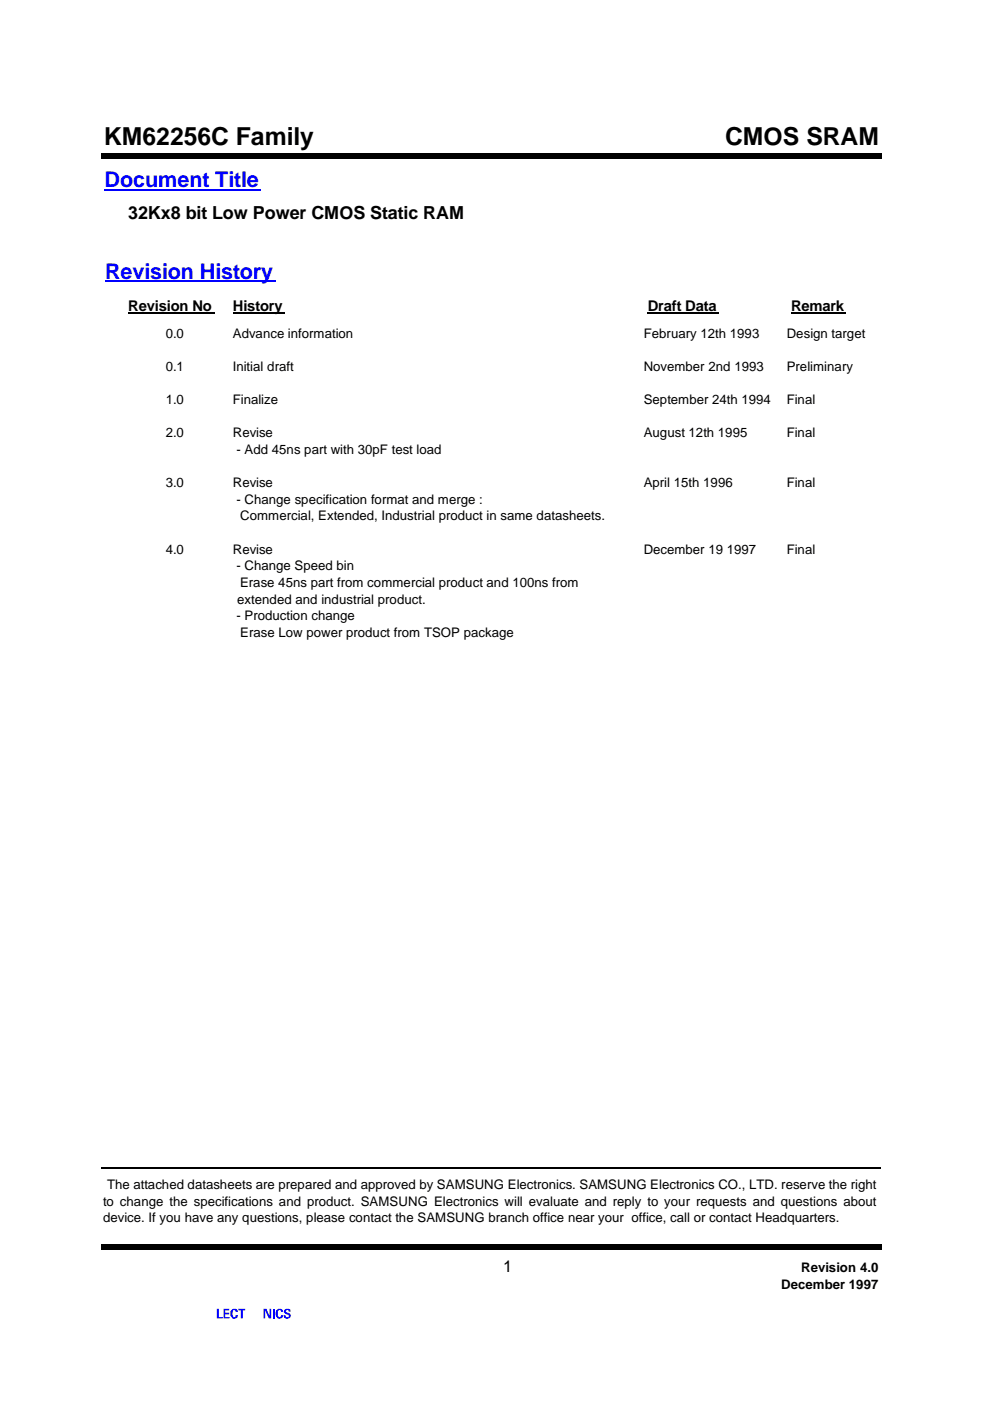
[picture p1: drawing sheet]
<svg xmlns="http://www.w3.org/2000/svg" width="210mm" height="297mm" viewBox="0 0 210 297" stroke-linecap="round" stroke-linejoin="round" font-family="sans-serif">
<defs><g id="words">
<g font-size="5.2">
<text x="22" y="30.8">KM62256C Family</text>
<text x="153.8" y="30.8">CMOS SRAM</text>
</g>
<g font-size="4.6" fill="#00f">
<text x="22.2" y="39.7">Document Title</text>
<text x="22.3" y="59.1">Revision History</text>
</g>
<text font-size="3.8" x="27.2" y="46.5">32Kx8 bit Low Power CMOS Static RAM</text>
<text font-size="3.5" x="106.7" y="269.7">1</text>
<g font-size="3.1">
<text x="27.2" y="66">Revision No</text>
<text x="49.4" y="66">History</text>
<text x="137.3" y="66">Draft Data</text>
<text x="167.7" y="66">Remark</text>
</g>
<g font-size="2.8">
<text x="35.1" y="71.6">0.0</text>
<text x="49.4" y="71.6">Advance information</text>
<text x="136.5" y="71.6">February 12th 1993</text>
<text x="166.8" y="71.6">Design target</text>
<text x="35.1" y="78.6">0.1</text>
<text x="49.4" y="78.6">Initial draft</text>
<text x="136.5" y="78.6">November 2nd 1993</text>
<text x="166.8" y="78.6">Preliminary</text>
<text x="35.1" y="85.6">1.0</text>
<text x="49.4" y="85.6">Finalize</text>
<text x="136.5" y="85.6">September 24th 1994</text>
<text x="166.8" y="85.6">Final</text>
<text x="35.1" y="92.7">2.0</text>
<text x="49.4" y="92.7">Revise</text>
<text x="136.5" y="92.7">August 12th 1995</text>
<text x="166.8" y="92.7">Final</text>
<text x="50.2" y="96.2">- Add 45ns part with 30pF test load</text>
<text x="35.1" y="103.3">3.0</text>
<text x="49.4" y="103.3">Revise</text>
<text x="50.1" y="106.8">- Change specification format and merge :</text>
<text x="136.5" y="103.3">April 15th 1996</text>
<text x="166.8" y="103.3">Final</text>
<text x="50.9" y="110.3">Commercial, Extended, Industrial product in same datasheets.</text>
<text x="35.1" y="117.4">4.0</text>
<text x="49.4" y="117.4">Revise</text>
<text x="136.5" y="117.4">December 19 1997</text>
<text x="166.8" y="117.4">Final</text>
<text x="50.1" y="120.9">- Change Speed bin</text>
<text x="50.9" y="124.5">Erase 45ns part from commercial product and 100ns from</text>
<text x="50.1" y="131.5">- Production change</text>
<text x="50.3" y="128">extended and industrial product.</text>
<text x="50.9" y="135.1">Erase Low power product from TSOP package</text>
<text x="22.7" y="252">The attached datasheets are prepared and approved by SAMSUNG Electronics. SAMSUNG Electronics CO., LTD. reserve the right</text>
<text x="21.8" y="255.6">to change the specifications and product. SAMSUNG Electronics will evaluate and reply to your requests and questions about</text>
<text x="21.8" y="259.2">device. If you have any questions, please contact the SAMSUNG branch office near your office, call or contact Headquarters.</text>
<text x="169.8" y="269.8">Revision 4.0</text>
<text x="165.6" y="273.3">December 1997</text>
</g>
</g></defs>
<g fill="#00f">
<path d="M46 277.5h.4v1.8h.8v.2h-1.2z" fill-rule="evenodd"/>
<path d="M47.4 277.5h1.2v.3h-.8v.5h.8v.4h-.8v.6h.9v.2h-1.3z" fill-rule="evenodd"/>
<path d="M49.3 277.6h.9l.3 .6h-.5v-.3a.32 .32 0 0 0-.5-.2 .32 .32 0 0 0-.1 .5l-.1 .6 .2 .5 .5-.2v-.3h.5a.81 .81 0 0 1-.8 .8 .81 .81 0 0 1-.8-.7v-.8z" fill-rule="evenodd"/>
<path d="M50.5 277.5h1.5v.3h-.5v1.7h-.4v-1.7h-.6z" fill-rule="evenodd"/>
<path d="M55.9 277.5h.6l.6 1.6v-1.6h.4v2h-.5l-.8-1.7v1.7h-.3z" fill-rule="evenodd"/>
</g>
<path d="M58 277.5v2" fill="none" stroke="#00f" stroke-width=".42"/>
<g fill="#00f">
<path d="M58.5 277.9a.8 .8 0 0 1 .9-.5 .8 .8 0 0 1 .6 .8h-.4l-.2-.5-.5 .3v1l.3 .3 .3-.1 .1-.4h.4a.81 .81 0 0 1-.8 .8 .81 .81 0 0 1-.8-.8z" fill-rule="evenodd"/>
<path d="M60.4 277.7l.3-.2 .9 .2v.4h-.4l-.2-.4-.4 .2v.3l.3 .1a.63 .63 0 0 1 .8 .5 .63 .63 0 0 1-.7 .8l-.5-.1-.3-.2-.1-.5h.4l.2 .5h.4l.1-.5a1.12 1.12 0 0 1-1-.9z" fill-rule="evenodd"/>
</g>
<path d="M21.4 32.5h.5v1.1h-.5zM21.9 32.5h164.6v1.1h-164.6zM186.5 32.5h.5v1.1h-.5zM21.5 247.5h.2v.3h-.2zM186.5 247.5h.2v.3h-.2zM21.4 263.9h.5v1.1h-.5zM21.9 263.9h164.6v1.1h-164.6zM186.5 263.9h.5v1.1h-.5z" fill="#000"/>
<path d="M22.2 40.2h33.1" fill="none" stroke="#00f" stroke-width=".34"/>
<path d="M22.4 59.6h36.1" fill="none" stroke="#00f" stroke-width=".42"/>
<path d="M27.3 66.3h18.3M49.4 66.3h10.9M137.3 66.3h15.2M167.7 66.3h11.6M21.7 247.7h164.8" fill="none" stroke="#000" stroke-width=".34"/>
<use href="#words"/>
</svg>
